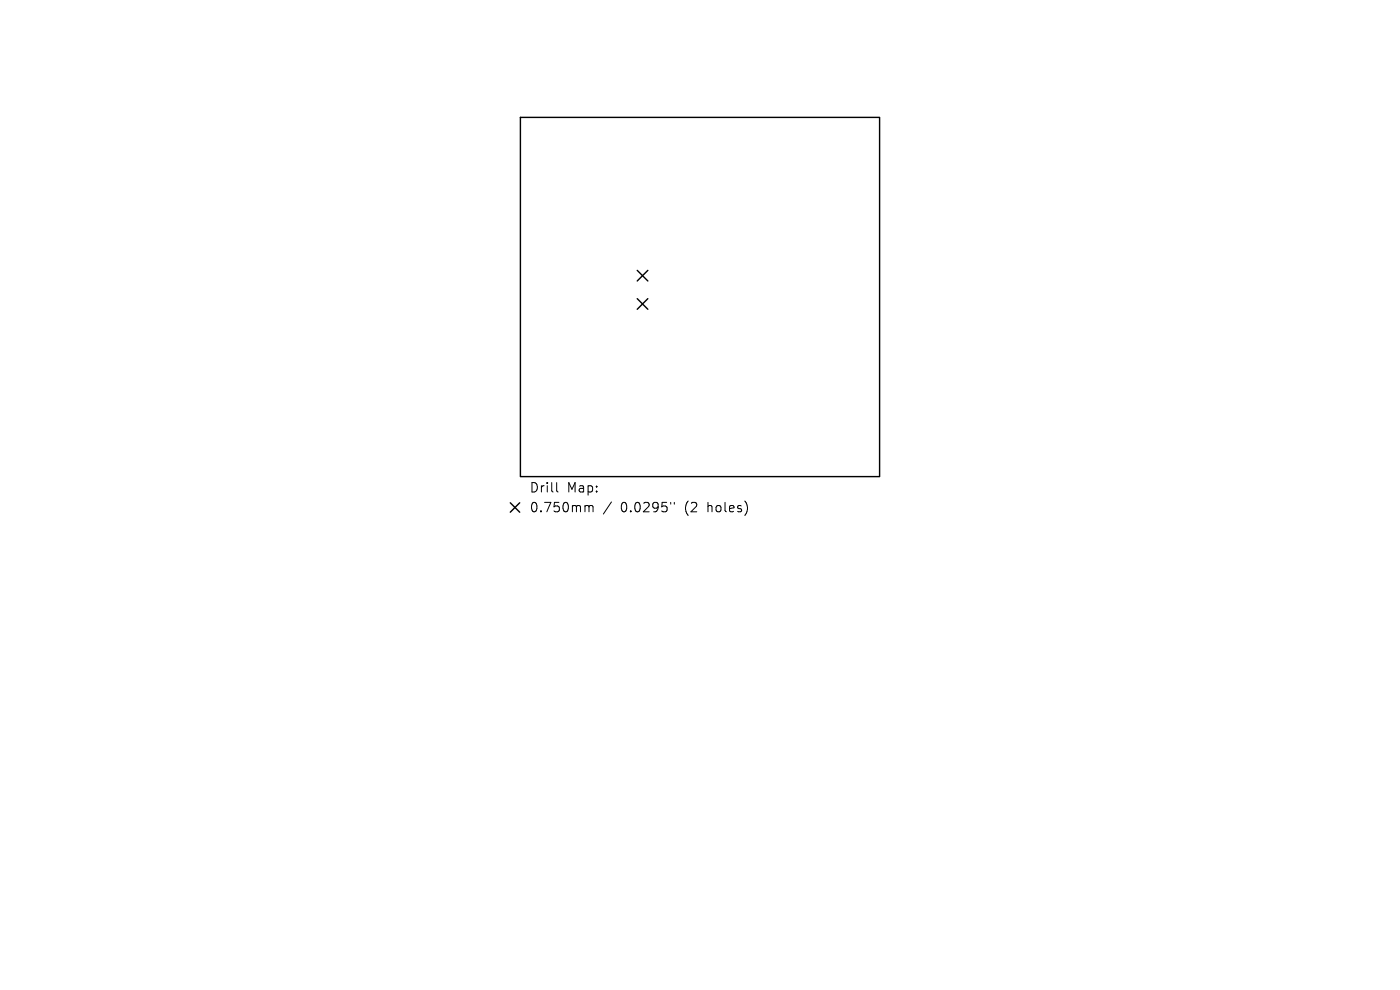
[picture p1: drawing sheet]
<svg xmlns="http://www.w3.org/2000/svg" width="297mm" height="210mm" viewBox="0 0 297 210" stroke-linecap="round" stroke-linejoin="round" font-family="sans-serif">
<defs><g id="words">
<g font-size="2.8">
<text x="112.3" y="104.8">Drill</text>
<text x="120.3" y="104.8">Map:</text>
<text x="112.3" y="109">0.750mm</text>
<text x="131.7" y="109">0.0295&quot;</text>
<text x="145.4" y="109">(2</text>
<text x="150.4" y="109">holes)</text>
</g>
</g></defs>
<path d="M110.4 24.9h76.2v76.2h-76.2zM135.2 57.4l2.2 2.2M137.4 57.4l-2.2 2.2M135.2 63.4l2.2 2.2M137.4 63.4l-2.2 2.2M108.3 106.7l2 2M110.3 106.7l-2 2" fill="none" stroke="#000" stroke-width=".3"/>
<path d="M118.1 102.4v1.7l.3 .3M124.4 107.2l.5 .1 .1 .2M125 107.5l.2-.3 .5 .1 .1 1.3M125 107.5v1.1M129.7 106.5l-1.7 2.5M142.3 106.6v.3M143 106.6v.3" fill="none" stroke="#000" stroke-width=".21"/>
<use href="#words"/>
</svg>
